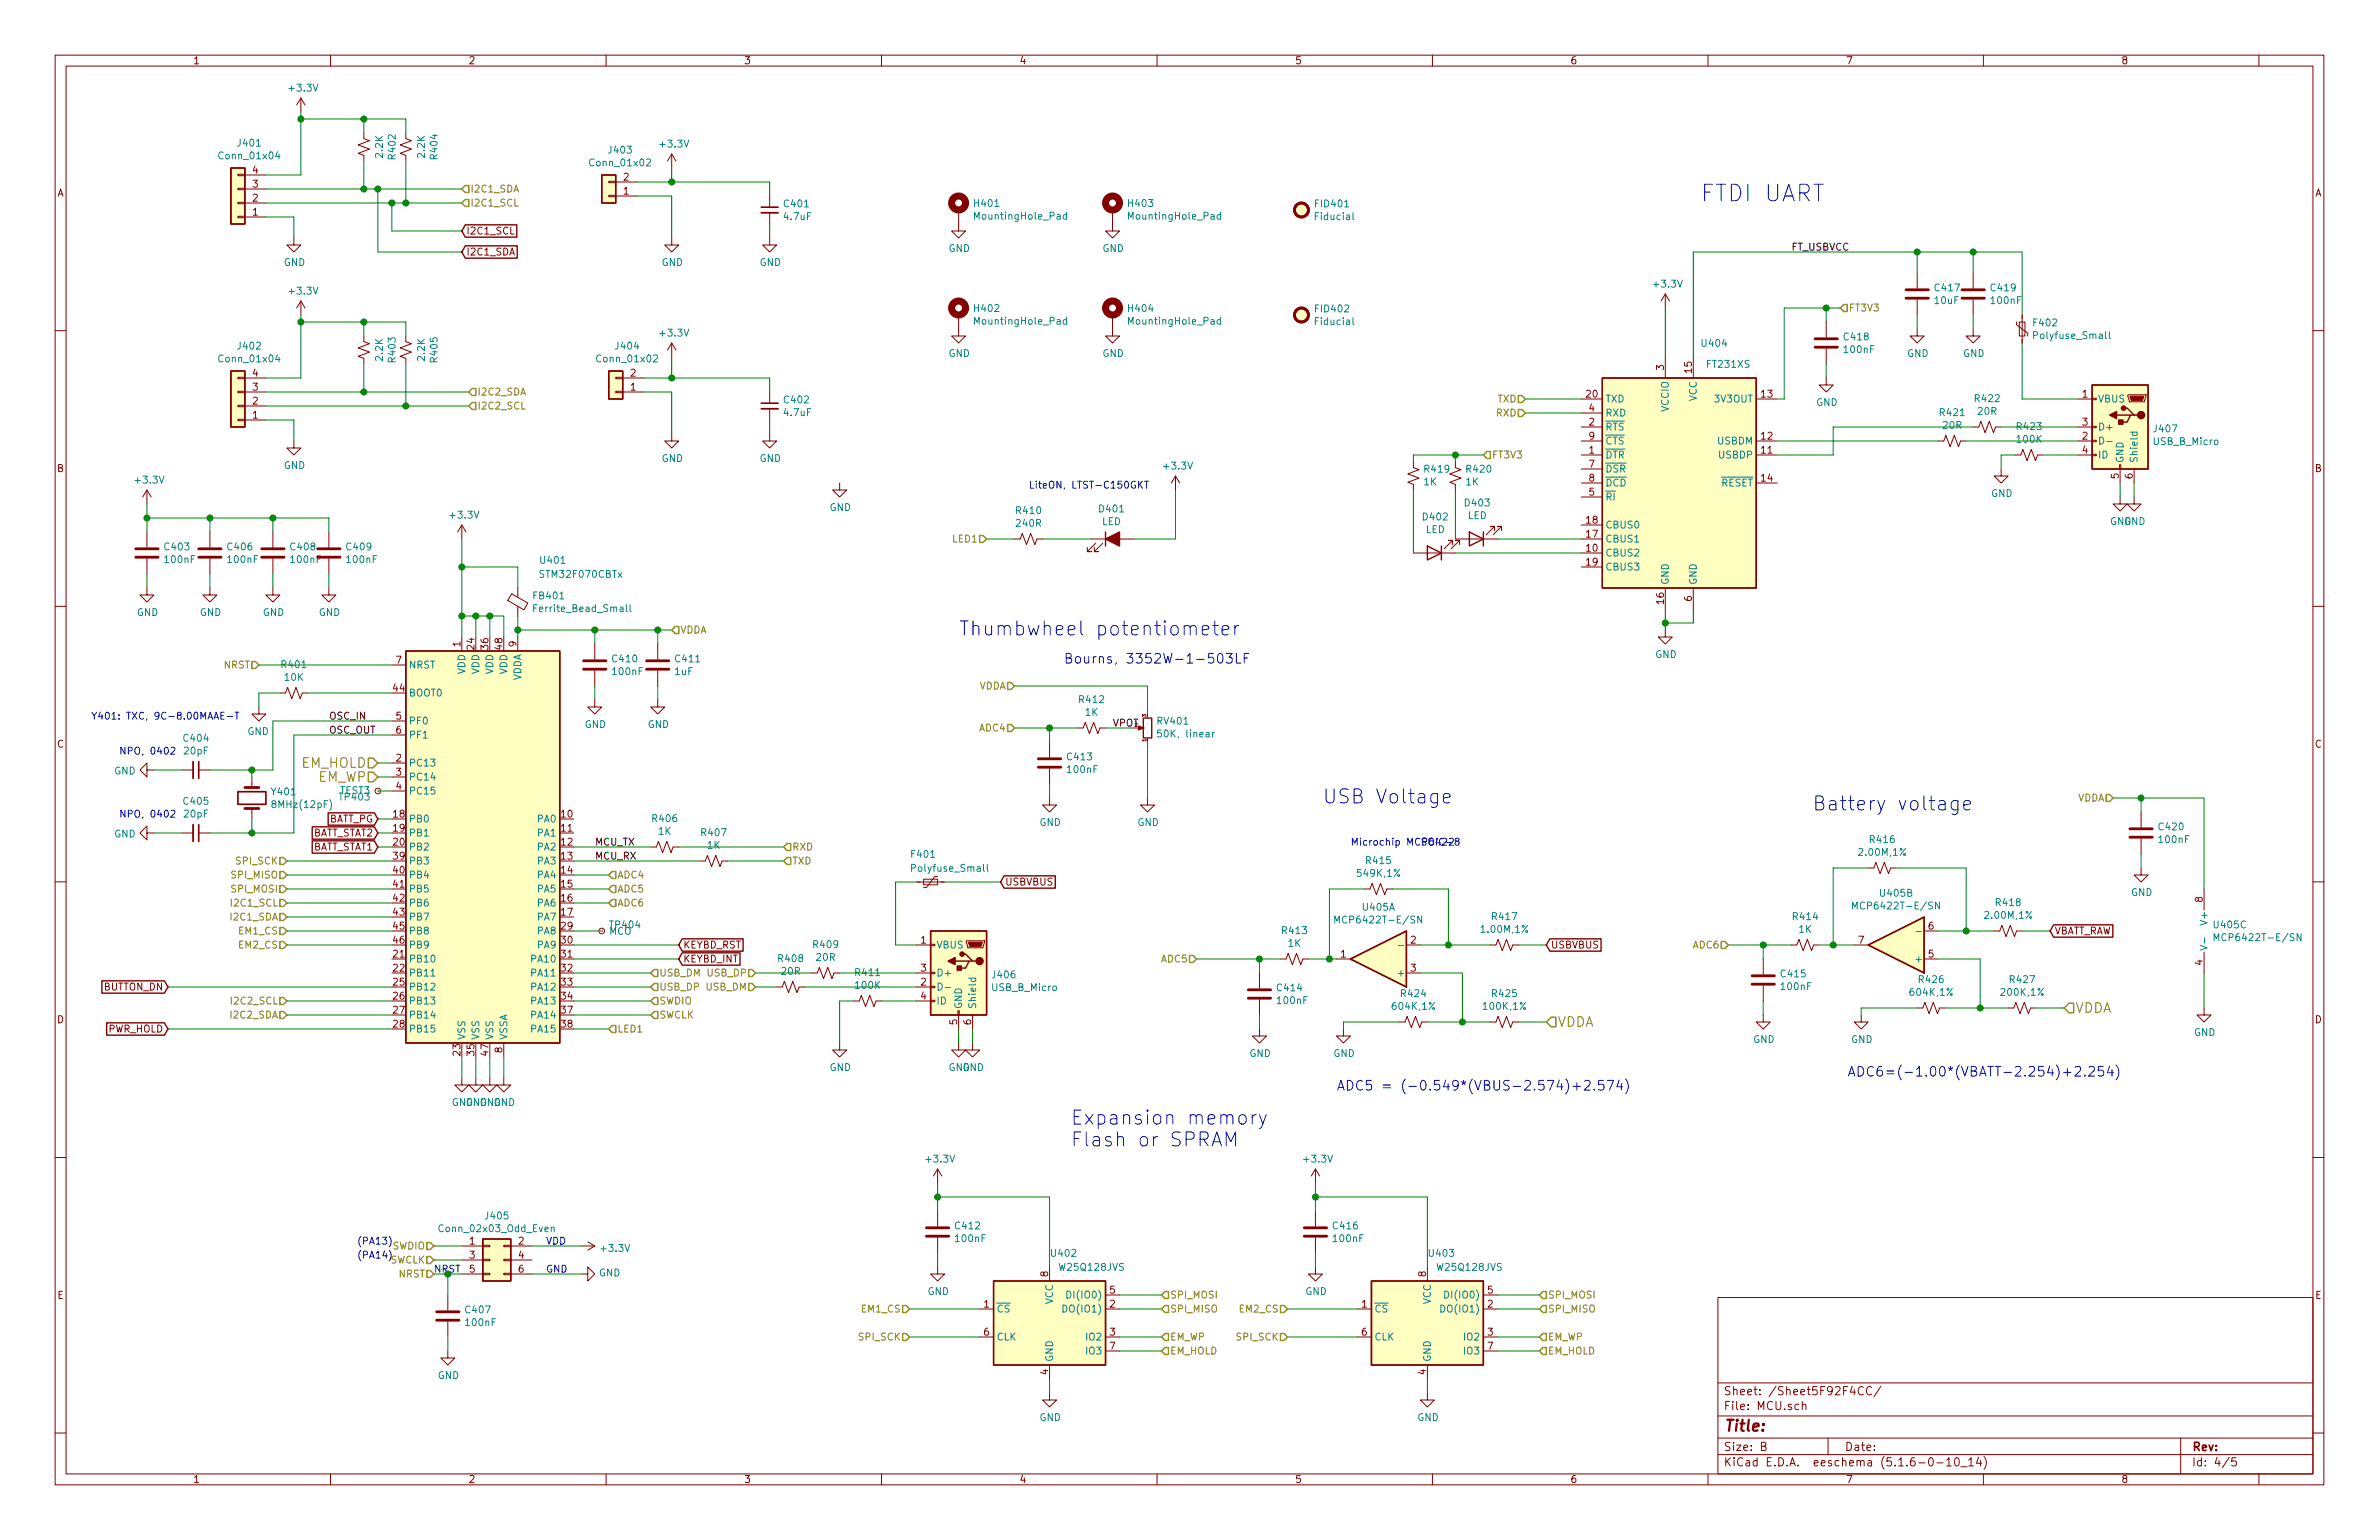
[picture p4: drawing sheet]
<svg xmlns="http://www.w3.org/2000/svg" width="432mm" height="279mm" viewBox="0 0 432 279" stroke-linecap="round" stroke-linejoin="round" font-family="sans-serif">
<defs><g id="words">
<text font-size="4.2" fill="#0000c2" x="308.6" y="36.6">FTDI UART</text>
<g font-size="3.5" fill="#0000c2">
<text x="174" y="115.3">Thumbwheel potentiometer</text>
<text x="240" y="145.8">USB Voltage</text>
<text x="328.9" y="147.1">Battery voltage</text>
<text x="194.3" y="204.1">Expansion memory</text>
<text x="194.3" y="208">Flash or SPRAM</text>
</g>
<text font-size="2.8" fill="#840000" x="312.8" y="259.7">Title:</text>
<g font-size="2.4" fill="#0000c2">
<text x="193" y="120.4">Bourns, 3352W-1-503LF</text>
<text x="242.6" y="197.9">ADC5 = (-0.549*(VBUS-2.574)+2.574)</text>
<text x="335.3" y="195.3">ADC6=(-1.00*(VBATT-2.254)+2.254)</text>
</g>
<g font-size="2.4" fill="#848400">
<text x="54.6" y="139.3">EM_HOLD</text>
<text x="57.6" y="141.8">EM_WP</text>
<text x="376.7" y="183.7">VDDA</text>
<text x="282.7" y="186.3">VDDA</text>
</g>
<g font-size="2.1" fill="#840000">
<text x="312.8" y="255.8">File: MCU.sch</text>
<text x="312.8" y="253.1">Sheet: /Sheet5F92F4CC/</text>
<text x="312.8" y="263.2">Size: B</text>
<text x="334.8" y="263.2">Date:</text>
<text x="397.8" y="263.2">Rev:</text>
<text x="312.8" y="266">KiCad E.D.A. eeschema (5.1.6-0-10_14)</text>
<text x="397.8" y="266">Id: 4/5</text>
</g>
<g font-size="1.8" fill="#840000">
<text x="35" y="11.6">1</text>
<text x="85" y="11.6">2</text>
<text x="135" y="11.6">3</text>
<text x="185" y="11.6">4</text>
<text x="235" y="11.6">5</text>
<text x="285" y="11.6">6</text>
<text x="335" y="11.6">7</text>
<text x="385" y="11.6">8</text>
<text x="10.4" y="35.6">A</text>
<text x="45.9" y="34">3</text>
<text x="45.9" y="31.5">4</text>
<text x="113.2" y="35.3">1</text>
<text x="113.2" y="32.8">2</text>
<text x="420.2" y="35.6">A</text>
<text x="45.9" y="39.1">1</text>
<text x="45.9" y="36.6">2</text>
<text x="84.6" y="42.5">I2C1_SCL</text>
<text x="84.6" y="46.4">I2C1_SDA</text>
<text x="45.9" y="70.9">3</text>
<text x="45.9" y="68.3">4</text>
<text x="114.5" y="70.9">1</text>
<text x="114.5" y="68.3">2</text>
<text x="302" y="67.2" transform="rotate(-90 302 67.2)">3</text>
<text x="307.1" y="67.6" transform="rotate(-90 307.1 67.6)">15</text>
<text x="45.9" y="75.9">1</text>
<text x="45.9" y="73.4">2</text>
<text x="288" y="72.1">20</text>
<text x="288.4" y="77.2">2</text>
<text x="288.4" y="74.7">4</text>
<text x="319.7" y="72.1">13</text>
<text x="378" y="72.1">1</text>
<text x="378" y="77.2">3</text>
<text x="288.4" y="82.3">1</text>
<text x="288.4" y="79.8">9</text>
<text x="319.7" y="82.3">11</text>
<text x="319.7" y="79.8">12</text>
<text x="378" y="79.8">2</text>
<text x="378" y="82.3">4</text>
<text x="10.4" y="85.6">B</text>
<text x="288.4" y="89.9">5</text>
<text x="288.4" y="84.8">7</text>
<text x="288.4" y="87.4">8</text>
<text x="319.7" y="87.4">14</text>
<text x="384.6" y="86.8" transform="rotate(-90 384.6 86.8)">5</text>
<text x="387.1" y="86.8" transform="rotate(-90 387.1 86.8)">6</text>
<text x="420.2" y="85.6">B</text>
<text x="288" y="95">18</text>
<text x="288" y="100.1">10</text>
<text x="288" y="97.5">17</text>
<text x="288" y="102.6">19</text>
<text x="302" y="109.6" transform="rotate(-90 302 109.6)">16</text>
<text x="307.1" y="109.1" transform="rotate(-90 307.1 109.1)">6</text>
<text x="83.6" y="117.3" transform="rotate(-90 83.6 117.3)">1</text>
<text x="86.1" y="117.8" transform="rotate(-90 86.1 117.8)">24</text>
<text x="88.6" y="117.8" transform="rotate(-90 88.6 117.8)">36</text>
<text x="91.2" y="117.8" transform="rotate(-90 91.2 117.8)">48</text>
<text x="93.7" y="117.3" transform="rotate(-90 93.7 117.3)">9</text>
<text x="71.4" y="125.5">44</text>
<text x="71.9" y="120.4">7</text>
<text x="71.9" y="130.6">5</text>
<text x="10.4" y="135.6">C</text>
<text x="71.9" y="133.1">6</text>
<text x="420.2" y="135.6">C</text>
<text x="71.9" y="138.2">2</text>
<text x="71.9" y="140.7">3</text>
<text x="71.9" y="143.3">4</text>
<text x="59.5" y="149.2">BATT_PG</text>
<text x="71.4" y="148.3">18</text>
<text x="101.9" y="148.3">10</text>
<text x="56.5" y="154.3">BATT_STAT1</text>
<text x="56.5" y="151.8">BATT_STAT2</text>
<text x="71.4" y="150.9">19</text>
<text x="71.4" y="153.4">20</text>
<text x="71.4" y="156">39</text>
<text x="101.9" y="150.9">11</text>
<text x="101.9" y="153.4">12</text>
<text x="101.9" y="156">13</text>
<text x="71.4" y="158.5">40</text>
<text x="71.4" y="161">41</text>
<text x="101.9" y="158.5">14</text>
<text x="101.9" y="161">15</text>
<text x="182.4" y="160.7">USBVBUS</text>
<text x="71.4" y="163.6">42</text>
<text x="71.4" y="166.1">43</text>
<text x="101.9" y="163.6">16</text>
<text x="101.9" y="166.1">17</text>
<text x="399.8" y="163.7" transform="rotate(-90 399.8 163.7)">8</text>
<text x="71.4" y="173.7">21</text>
<text x="71.4" y="168.7">45</text>
<text x="71.4" y="171.2">46</text>
<text x="101.9" y="168.7">29</text>
<text x="101.9" y="171.2">30</text>
<text x="101.9" y="173.7">31</text>
<text x="124" y="172.1">KEYBD_RST</text>
<text x="167.2" y="171.2">1</text>
<text x="243.4" y="173.7">1</text>
<text x="256.1" y="171.2">2</text>
<text x="281.5" y="172.1">USBVBUS</text>
<text x="337.3" y="171.2">7</text>
<text x="350" y="173.7">5</text>
<text x="350" y="168.7">6</text>
<text x="372.9" y="169.5">VBATT_RAW</text>
<text x="18.8" y="179.7">BUTTON_DN</text>
<text x="71.4" y="176.3">22</text>
<text x="71.4" y="178.8">25</text>
<text x="101.9" y="176.3">32</text>
<text x="101.9" y="178.8">33</text>
<text x="124" y="174.6">KEYBD_INT</text>
<text x="167.2" y="178.8">2</text>
<text x="167.2" y="176.3">3</text>
<text x="256.1" y="176.3">3</text>
<text x="399.8" y="175.1" transform="rotate(-90 399.8 175.1)">4</text>
<text x="10.4" y="185.6">D</text>
<text x="71.4" y="181.4">26</text>
<text x="71.4" y="183.9">27</text>
<text x="101.9" y="181.4">34</text>
<text x="101.9" y="183.9">37</text>
<text x="167.2" y="181.4">4</text>
<text x="173.7" y="185.9" transform="rotate(-90 173.7 185.9)">5</text>
<text x="176.3" y="185.9" transform="rotate(-90 176.3 185.9)">6</text>
<text x="420.2" y="185.6">D</text>
<text x="19.6" y="187.3">PWR_HOLD</text>
<text x="71.4" y="186.4">28</text>
<text x="83.6" y="191.5" transform="rotate(-90 83.6 191.5)">23</text>
<text x="86.1" y="191.5" transform="rotate(-90 86.1 191.5)">35</text>
<text x="88.6" y="191.5" transform="rotate(-90 88.6 191.5)">47</text>
<text x="91.2" y="191" transform="rotate(-90 91.2 191)">8</text>
<text x="101.9" y="186.4">38</text>
<text x="85.2" y="225.8">1</text>
<text x="94.1" y="225.8">2</text>
<text x="85.2" y="228.3">3</text>
<text x="85.2" y="230.9">5</text>
<text x="94.1" y="228.3">4</text>
<text x="94.1" y="230.9">6</text>
<text x="190.2" y="231.6" transform="rotate(-90 190.2 231.6)">8</text>
<text x="258.8" y="231.6" transform="rotate(-90 258.8 231.6)">8</text>
<text x="10.4" y="235.6">E</text>
<text x="178.6" y="237.2">1</text>
<text x="201.4" y="237.2">2</text>
<text x="201.4" y="234.7">5</text>
<text x="247.2" y="237.2">1</text>
<text x="270" y="237.2">2</text>
<text x="270" y="234.7">5</text>
<text x="420.2" y="235.6">E</text>
<text x="178.6" y="242.3">6</text>
<text x="201.4" y="242.3">3</text>
<text x="201.4" y="244.9">7</text>
<text x="247.2" y="242.3">6</text>
<text x="270" y="242.3">3</text>
<text x="270" y="244.9">7</text>
<text x="190.2" y="249.4" transform="rotate(-90 190.2 249.4)">4</text>
<text x="258.8" y="249.4" transform="rotate(-90 258.8 249.4)">4</text>
<text x="35" y="269">1</text>
<text x="85" y="269">2</text>
<text x="135" y="269">3</text>
<text x="185" y="269">4</text>
<text x="235" y="269">5</text>
<text x="285" y="269">6</text>
<text x="335" y="269">7</text>
<text x="385" y="269">8</text>
</g>
<g font-size="1.8" fill="#008484">
<text x="52.7" y="16.6">+3.3V</text>
<text x="40" y="28.9">Conn_01x04</text>
<text x="43.3" y="26.6">J401</text>
<text x="69.5" y="28.5" transform="rotate(-90 69.5 28.5)">2.2K</text>
<text x="71.8" y="28.8" transform="rotate(-90 71.8 28.8)">R402</text>
<text x="77.1" y="28.5" transform="rotate(-90 77.1 28.5)">2.2K</text>
<text x="79.4" y="28.8" transform="rotate(-90 79.4 28.8)">R404</text>
<text x="110.6" y="27.9">J403</text>
<text x="120" y="26.8">+3.3V</text>
<text x="107.3" y="30.2">Conn_01x02</text>
<text x="142.4" y="39.9">4.7uF</text>
<text x="142.4" y="37.6">C401</text>
<text x="177" y="37.5">H401</text>
<text x="177.2" y="39.9">MountingHole_Pad</text>
<text x="204.9" y="37.5">H403</text>
<text x="205.2" y="39.9">MountingHole_Pad</text>
<text x="238.9" y="37.6">FID401</text>
<text x="238.9" y="39.9">Fiducial</text>
<text x="172.2" y="45.7">GND</text>
<text x="200.1" y="45.7">GND</text>
<text x="51.5" y="48.3">GND</text>
<text x="52.7" y="53.4">+3.3V</text>
<text x="120.1" y="48.3">GND</text>
<text x="137.9" y="48.3">GND</text>
<text x="300.3" y="52.2">+3.3V</text>
<text x="351.3" y="52.9">C417</text>
<text x="361.5" y="52.9">C419</text>
<text x="177" y="56.6">H402</text>
<text x="177.2" y="58.9">MountingHole_Pad</text>
<text x="204.9" y="56.6">H404</text>
<text x="205.2" y="58.9">MountingHole_Pad</text>
<text x="238.9" y="56.7">FID402</text>
<text x="238.9" y="59">Fiducial</text>
<text x="351.2" y="55.2">10uF</text>
<text x="361.5" y="55.2">100nF</text>
<text x="369.2" y="59.2">F402</text>
<text x="40" y="65.7">Conn_01x04</text>
<text x="43.3" y="63.4">J402</text>
<text x="69.5" y="65.4" transform="rotate(-90 69.5 65.4)">2.2K</text>
<text x="71.8" y="65.6" transform="rotate(-90 71.8 65.6)">R403</text>
<text x="77.1" y="65.4" transform="rotate(-90 77.1 65.4)">2.2K</text>
<text x="79.4" y="65.6" transform="rotate(-90 79.4 65.6)">R405</text>
<text x="108.6" y="65.7">Conn_01x02</text>
<text x="111.9" y="63.4">J404</text>
<text x="120" y="61.1">+3.3V</text>
<text x="172.2" y="64.8">GND</text>
<text x="200.1" y="64.8">GND</text>
<text x="309" y="62.9">U404</text>
<text x="334.8" y="61.7">C418</text>
<text x="334.8" y="64.1">100nF</text>
<text x="346.2" y="64.8">GND</text>
<text x="356.3" y="64.8">GND</text>
<text x="369.5" y="61.5">Polyfuse_Small</text>
<text x="309.9" y="66.7">FT231XS</text>
<text x="142.4" y="75.5">4.7uF</text>
<text x="142.4" y="73.2">C402</text>
<text x="291.3" y="73">TXD</text>
<text x="291.3" y="75.6">RXD</text>
<text x="302.9" y="74.7" transform="rotate(-90 302.9 74.7)">VCCIO</text>
<text x="308" y="72.8" transform="rotate(-90 308 72.8)">VCC</text>
<text x="311.4" y="73">3V3OUT</text>
<text x="329.6" y="73.7">GND</text>
<text x="352.2" y="75.5">R421</text>
<text x="352.7" y="77.8">20R</text>
<text x="358.6" y="72.9">R422</text>
<text x="359.1" y="75.3">20R</text>
<text x="380.7" y="73">VBUS</text>
<text x="120.1" y="83.8">GND</text>
<text x="137.9" y="83.8">GND</text>
<text x="291.3" y="83.2">DTR</text>
<text x="291.3" y="78.1">RTS</text>
<text x="291.3" y="80.6">CTS</text>
<text x="311.8" y="80.6">USBDM</text>
<text x="312.1" y="83.2">USBDP</text>
<text x="366.2" y="78">R423</text>
<text x="366.2" y="80.3">100K</text>
<text x="380.7" y="78.1">D+</text>
<text x="380.7" y="83.2">ID</text>
<text x="390.9" y="80.7">USB_B_Micro</text>
<text x="391.1" y="78.4">J407</text>
<text x="24.7" y="87.7">+3.3V</text>
<text x="51.5" y="85.1">GND</text>
<text x="211.4" y="85.2">+3.3V</text>
<text x="258.5" y="88.1">1K</text>
<text x="258.7" y="85.8">R419</text>
<text x="266.1" y="88.1">1K</text>
<text x="266.3" y="85.8">R420</text>
<text x="291.3" y="85.7">DSR</text>
<text x="291.3" y="88.3">DCD</text>
<text x="312.4" y="88.3">RESET</text>
<text x="385.4" y="84.1" transform="rotate(-90 385.4 84.1)">GND</text>
<text x="388" y="84.1" transform="rotate(-90 388 84.1)">Shield</text>
<text x="81.9" y="94.1">+3.3V</text>
<text x="150.6" y="92.7">GND</text>
<text x="184.6" y="93.3">R410</text>
<text x="184.6" y="95.6">240R</text>
<text x="199.6" y="93">D401</text>
<text x="200" y="95.3">LED</text>
<text x="258.4" y="94.4">D402</text>
<text x="266" y="91.9">D403</text>
<text x="266.4" y="94.2">LED</text>
<text x="291.3" y="95.9">CBUS0</text>
<text x="291.3" y="90.8">RI</text>
<text x="361.4" y="90.2">GND</text>
<text x="383" y="95.2">GND</text>
<text x="385.5" y="95.2">GND</text>
<text x="30" y="99.8">C403</text>
<text x="41.4" y="99.8">C406</text>
<text x="52.9" y="99.8">C408</text>
<text x="63" y="99.8">C409</text>
<text x="258.8" y="96.7">LED</text>
<text x="291.3" y="101">CBUS2</text>
<text x="291.3" y="98.4">CBUS1</text>
<text x="30" y="102.2">100nF</text>
<text x="41.5" y="102.2">100nF</text>
<text x="52.9" y="102.2">100nF</text>
<text x="63.1" y="102.2">100nF</text>
<text x="98.2" y="102.3">U401</text>
<text x="98.2" y="104.8">STM32F070CBTx</text>
<text x="291.3" y="103.5">CBUS3</text>
<text x="302.9" y="106.2" transform="rotate(-90 302.9 106.2)">GND</text>
<text x="308" y="106.2" transform="rotate(-90 308 106.2)">GND</text>
<text x="24.8" y="111.8">GND</text>
<text x="36.3" y="111.8">GND</text>
<text x="47.7" y="111.8">GND</text>
<text x="57.9" y="111.8">GND</text>
<text x="97" y="108.7">FB401</text>
<text x="97.4" y="111">Ferrite_Bead_Small</text>
<text x="300.4" y="119.4">GND</text>
<text x="51.2" y="121.2">R401</text>
<text x="51.7" y="123.5">10K</text>
<text x="74.2" y="121.3">NRST</text>
<text x="84.5" y="122.4" transform="rotate(-90 84.5 122.4)">VDD</text>
<text x="87" y="122.4" transform="rotate(-90 87 122.4)">VDD</text>
<text x="89.5" y="122.4" transform="rotate(-90 89.5 122.4)">VDD</text>
<text x="92.1" y="122.4" transform="rotate(-90 92.1 122.4)">VDD</text>
<text x="94.6" y="123.6" transform="rotate(-90 94.6 123.6)">VDDA</text>
<text x="111.3" y="120.2">C410</text>
<text x="111.3" y="122.5">100nF</text>
<text x="122.5" y="122.5">1uF</text>
<text x="122.7" y="120.2">C411</text>
<text x="74.2" y="126.4">BOOT0</text>
<text x="74.2" y="131.4">PF0</text>
<text x="196" y="127.6">R412</text>
<text x="197" y="129.9">1K</text>
<text x="210.2" y="131.5">RV401</text>
<text x="33.5" y="134.6">C404</text>
<text x="33.5" y="136.9">20pF</text>
<text x="44.9" y="133.3">GND</text>
<text x="74.2" y="134">PF1</text>
<text x="106.1" y="132.1">GND</text>
<text x="117.6" y="132.1">GND</text>
<text x="193.8" y="137.9">C413</text>
<text x="210.7" y="133.8">50K, linear</text>
<text x="20.7" y="140.5">GND</text>
<text x="74.2" y="139.1">PC13</text>
<text x="74.2" y="141.6">PC14</text>
<text x="193.9" y="140.3">100nF</text>
<text x="33.5" y="146">C405</text>
<text x="33.5" y="148.3">20pF</text>
<text x="49.4" y="144.3">Y401</text>
<text x="49.9" y="146.6">8MHz(12pF)</text>
<text x="61.7" y="144.1">TEST3</text>
<text x="61.7" y="145.2">TP403</text>
<text x="74.2" y="149.2">PB0</text>
<text x="74.2" y="144.1">PC15</text>
<text x="97.7" y="149.2">PA0</text>
<text x="118.5" y="149.1">R406</text>
<text x="188.7" y="149.9">GND</text>
<text x="206.5" y="149.9">GND</text>
<text x="20.7" y="151.9">GND</text>
<text x="74.2" y="151.8">PB1</text>
<text x="74.2" y="154.3">PB2</text>
<text x="97.7" y="151.8">PA1</text>
<text x="97.7" y="154.3">PA2</text>
<text x="119.5" y="151.5">1K</text>
<text x="127.4" y="151.7">R407</text>
<text x="128.4" y="154">1K</text>
<text x="165.5" y="155.6">F401</text>
<text x="337.6" y="155.3">2.00M,1%</text>
<text x="339.5" y="153">R416</text>
<text x="391.9" y="150.6">C420</text>
<text x="392" y="153">100nF</text>
<text x="74.2" y="156.8">PB3</text>
<text x="74.2" y="159.4">PB4</text>
<text x="74.2" y="161.9">PB5</text>
<text x="97.7" y="156.8">PA3</text>
<text x="97.7" y="159.4">PA4</text>
<text x="97.7" y="161.9">PA5</text>
<text x="165.8" y="158.2">Polyfuse_Small</text>
<text x="246.6" y="159.1">549K,1%</text>
<text x="248.1" y="156.8">R415</text>
<text x="74.2" y="164.5">PB6</text>
<text x="74.2" y="167">PB7</text>
<text x="97.7" y="164.5">PA6</text>
<text x="97.7" y="167">PA7</text>
<text x="243.3" y="167.5">MCP6422T-E/SN</text>
<text x="247.4" y="165.2">U405A</text>
<text x="270.9" y="166.9">R417</text>
<text x="325.6" y="166.9">R414</text>
<text x="337.3" y="165">MCP6422T-E/SN</text>
<text x="341.4" y="162.7">U405B</text>
<text x="360.5" y="166.7">2.00M,1%</text>
<text x="362.4" y="164.4">R418</text>
<text x="386.8" y="162.6">GND</text>
<text x="400.7" y="167.4" transform="rotate(-90 400.7 167.4)">V+</text>
<text x="74.2" y="169.5">PB8</text>
<text x="74.2" y="172.1">PB9</text>
<text x="97.7" y="169.5">PA8</text>
<text x="97.7" y="172.1">PA9</text>
<text x="110.5" y="169.6">MCO</text>
<text x="110.8" y="168.4">TP404</text>
<text x="147.8" y="172">R409</text>
<text x="169.9" y="172.1">VBUS</text>
<text x="232.8" y="169.5">R413</text>
<text x="233.8" y="171.8">1K</text>
<text x="269.1" y="169.2">1.00M,1%</text>
<text x="326.5" y="169.2">1K</text>
<text x="402" y="168.4">U405C</text>
<text x="402.9" y="170.7">MCP6422T-E/SN</text>
<text x="74.2" y="174.6">PB10</text>
<text x="74.2" y="177.2">PB11</text>
<text x="74.2" y="179.7">PB12</text>
<text x="96.7" y="174.6">PA10</text>
<text x="96.7" y="177.2">PA11</text>
<text x="96.7" y="179.7">PA12</text>
<text x="141.4" y="174.5">R408</text>
<text x="141.9" y="176.9">20R</text>
<text x="148.2" y="174.3">20R</text>
<text x="155.4" y="177.1">R411</text>
<text x="155.4" y="179.4">100K</text>
<text x="169.9" y="177.2">D+</text>
<text x="180.1" y="179.8">USB_B_Micro</text>
<text x="180.2" y="177.5">J406</text>
<text x="231.9" y="179.9">C414</text>
<text x="254.1" y="177.2">+</text>
<text x="323.4" y="177.3">C415</text>
<text x="323.4" y="179.6">100nF</text>
<text x="348.1" y="174.6">+</text>
<text x="348.4" y="178.4">R426</text>
<text x="364.9" y="178.4">R427</text>
<text x="74.2" y="182.2">PB13</text>
<text x="74.2" y="184.8">PB14</text>
<text x="96.7" y="182.2">PA13</text>
<text x="96.7" y="184.8">PA14</text>
<text x="169.9" y="182.2">ID</text>
<text x="174.6" y="183.1" transform="rotate(-90 174.6 183.1)">GND</text>
<text x="177.2" y="183.1" transform="rotate(-90 177.2 183.1)">Shield</text>
<text x="232" y="182.2">100nF</text>
<text x="252.9" y="183.2">604K,1%</text>
<text x="254.4" y="180.9">R424</text>
<text x="269.4" y="183.2">100K,1%</text>
<text x="270.9" y="180.9">R425</text>
<text x="346.9" y="180.7">604K,1%</text>
<text x="363.4" y="180.7">200K,1%</text>
<text x="74.2" y="187.3">PB15</text>
<text x="84.5" y="188.7" transform="rotate(-90 84.5 188.7)">VSS</text>
<text x="87" y="188.7" transform="rotate(-90 87 188.7)">VSS</text>
<text x="89.5" y="188.7" transform="rotate(-90 89.5 188.7)">VSS</text>
<text x="92.1" y="188.7" transform="rotate(-90 92.1 188.7)">VSSA</text>
<text x="96.7" y="187.3">PA15</text>
<text x="226.8" y="191.8">GND</text>
<text x="242" y="191.8">GND</text>
<text x="318.2" y="189.2">GND</text>
<text x="336" y="189.2">GND</text>
<text x="398.2" y="188">GND</text>
<text x="150.6" y="194.3">GND</text>
<text x="172.2" y="194.3">GND</text>
<text x="174.7" y="194.3">GND</text>
<text x="84.5" y="200.7">GND GND</text>
<text x="168.2" y="210.9">+3.3V</text>
<text x="236.8" y="210.9">+3.3V</text>
<text x="88.2" y="221.2">J405</text>
<text x="80.1" y="223.5">Conn_02x03_Odd_Even</text>
<text x="109.2" y="227.1">+3.3V</text>
<text x="173.5" y="223">C412</text>
<text x="173.6" y="225.3">100nF</text>
<text x="242.1" y="223">C416</text>
<text x="242.1" y="225.3">100nF</text>
<text x="108.7" y="231.6">GND</text>
<text x="190.9" y="228">U402</text>
<text x="192.5" y="230.6">W25Q128JVS</text>
<text x="259.5" y="228">U403</text>
<text x="261.1" y="230.6">W25Q128JVS</text>
<text x="84.6" y="238.3">C407</text>
<text x="168.4" y="234.9">GND</text>
<text x="180.8" y="238.1">CS</text>
<text x="191.1" y="236.7" transform="rotate(-90 191.1 236.7)">VCC</text>
<text x="193.5" y="238.1">DO(IO1)</text>
<text x="194.4" y="235.6">DI(IO0)</text>
<text x="236.9" y="234.9">GND</text>
<text x="249.4" y="238.1">CS</text>
<text x="259.7" y="236.7" transform="rotate(-90 259.7 236.7)">VCC</text>
<text x="262.1" y="238.1">DO(IO1)</text>
<text x="262.9" y="235.6">DI(IO0)</text>
<text x="84.7" y="240.6">100nF</text>
<text x="180.8" y="243.2">CLK</text>
<text x="197.3" y="243.2">IO2</text>
<text x="197.3" y="245.7">IO3</text>
<text x="249.4" y="243.2">CLK</text>
<text x="265.9" y="243.2">IO2</text>
<text x="265.9" y="245.7">IO3</text>
<text x="79.5" y="250.2">GND</text>
<text x="191.1" y="247.1" transform="rotate(-90 191.1 247.1)">GND</text>
<text x="259.7" y="247.1" transform="rotate(-90 259.7 247.1)">GND</text>
<text x="188.7" y="257.8">GND</text>
<text x="257.3" y="257.8">GND</text>
</g>
<g font-size="1.8" fill="#848400">
<text x="85.3" y="34.9">I2C1_SDA</text>
<text x="85.3" y="37.5">I2C1_SCL</text>
<text x="335.5" y="56.5">FT3V3</text>
<text x="86.6" y="71.8">I2C2_SDA</text>
<text x="86.6" y="74.3">I2C2_SCL</text>
<text x="271.6" y="75.6">RXD</text>
<text x="271.8" y="73">TXD</text>
<text x="270.8" y="83.2">FT3V3</text>
<text x="173" y="98.4">LED1</text>
<text x="123.4" y="114.9">VDDA</text>
<text x="40.6" y="121.3">NRST</text>
<text x="177.6" y="125.1">VDDA</text>
<text x="177.8" y="132.7">ADC4</text>
<text x="377" y="145.4">VDDA</text>
<text x="143.8" y="154.3">RXD</text>
<text x="42.2" y="159.4">SPI_MISO</text>
<text x="42.2" y="161.9">SPI_MOSI</text>
<text x="43" y="156.8">SPI_SCK</text>
<text x="112" y="161.9">ADC5</text>
<text x="112" y="159.4">ADC4</text>
<text x="143.8" y="156.8">TXD</text>
<text x="42.1" y="167">I2C1_SDA</text>
<text x="42.3" y="164.5">I2C1_SCL</text>
<text x="112" y="164.5">ADC6</text>
<text x="43.5" y="172.1">EM2_CS</text>
<text x="43.5" y="169.5">EM1_CS</text>
<text x="307.3" y="172.1">ADC6</text>
<text x="119.6" y="177.2">USB_DM</text>
<text x="119.6" y="179.7">USB_DP</text>
<text x="128.2" y="179.7">USB_DM</text>
<text x="128.5" y="177.2">USB_DP</text>
<text x="210.8" y="174.6">ADC5</text>
<text x="42.1" y="184.8">I2C2_SDA</text>
<text x="42.3" y="182.2">I2C2_SCL</text>
<text x="119.6" y="184.8">SWCLK</text>
<text x="119.6" y="182.2">SWDIO</text>
<text x="112" y="187.3">LED1</text>
<text x="71.2" y="226.7">SWDIO</text>
<text x="70.7" y="229.2">SWCLK</text>
<text x="72.4" y="231.8">NRST</text>
<text x="156.5" y="238.1">EM1_CS</text>
<text x="212.3" y="235.6">SPI_MOSI</text>
<text x="212.3" y="238.1">SPI_MISO</text>
<text x="225.1" y="238.1">EM2_CS</text>
<text x="280.9" y="235.6">SPI_MOSI</text>
<text x="280.9" y="238.1">SPI_MISO</text>
<text x="156" y="243.2">SPI_SCK</text>
<text x="212.3" y="245.7">EM_HOLD</text>
<text x="212.3" y="243.2">EM_WP</text>
<text x="224.6" y="243.2">SPI_SCK</text>
<text x="280.9" y="245.7">EM_HOLD</text>
<text x="280.9" y="243.2">EM_WP</text>
</g>
<g font-size="1.8">
<text x="325.1" y="45.5">FT_USBVCC</text>
<text x="59.7" y="130.6">OSC_IN</text>
<text x="201.9" y="131.8">VPOT</text>
<text x="59.7" y="133.1">OSC_OUT</text>
<text x="107.9" y="153.4">MCU_TX</text>
<text x="107.9" y="156">MCU_RX</text>
</g>
<g font-size="1.8" fill="#0000c2">
<text x="186.7" y="88.6">LiteON, LTST-C150GKT</text>
<text x="16.5" y="130.6">Y401: TXC, 9C-8.00MAAE-T</text>
<text x="21.6" y="136.9">NPO, 0402</text>
<text x="21.6" y="148.3">NPO, 0402</text>
<text x="245.1" y="153.4">Microchip MCP6422</text>
<text x="257.8" y="153.4">SOIC-8</text>
<text x="64.8" y="225.8">(PA13)</text>
<text x="99.1" y="225.8">VDD</text>
<text x="64.8" y="228.3">(PA14)</text>
<text x="78.7" y="230.9">NRST</text>
<text x="99.1" y="230.9">GND</text>
</g>
<g font-size=".9" fill="#840000">
<text x="206" y="131.9">2</text>
<text x="208.1" y="130.1" transform="rotate(-90 208.1 130.1)">3</text>
<text x="208.1" y="134.5" transform="rotate(-90 208.1 134.5)">1</text>
</g>
</g></defs>
<g fill="none" stroke="#840000" stroke-width=".18">
<path d="M10 10h411.8v259.4h-411.8zM12 12h407.8v255.4h-407.8zM54.6 17.8l-.8 1.3M54.6 17.8v2.5M54.6 17.8l.8 1.3M60 10v2M110 10v2M160 10v2M210 10v2M260 10v2M310 10v2M360 10v2"/>
<path d="M410 10v2M43.2 31.6h1.2v.3h-1.2zM43.2 34.2h1.2v.2h-1.2zM43.2 39.2h1.2v.3h-1.2zM43.2 36.7h1.2v.3h-1.2zM44.4 39.4h3.9M44.4 36.8h3.9M44.4 34.3h3.9M44.4 31.8h3.9M66 24.1v1l1.1 .4-2.1 .8 2.1 .8-2.1 .7 1 .4v1M73.7 24.1v1l1 .4-2.1 .8 2.1 .8-2.1 .7 1.1 .4v1M110.5 32.9h1.3v.2h-1.3z"/>
<path d="M110.5 35.4h1.3v.3h-1.3zM111.8 35.6h3.8M111.8 33h3.8M121.9 27.9l-.7 1.3M121.9 27.9v2.6M121.9 27.9l.8 1.3M139.7 35.6v2M139.7 38.6v2M174 38.1v3.8h1.3l-1.3 1.3-1.3-1.3h1.3M201.9 38.1v3.8h1.3l-1.3 1.3-1.2-1.3h1.2M10 60h2M53.3 43.2v1.3h1.3l-1.3 1.2-1.2-1.2h1.2"/>
<path d="M54.6 54.6v2.6M54.6 54.6l-.8 1.3M54.6 54.6l.8 1.3M121.9 43.2v1.3h1.3l-1.3 1.2-1.3-1.2h1.3M139.7 43.2v1.3h1.3l-1.3 1.2-1.3-1.2h1.3M174 57.2v3.8h1.3l-1.3 1.2-1.3-1.2h1.3M201.9 57.2v3.8h1.3l-1.3 1.2-1.2-1.2h1.2M302.3 53.3v2.6M302.3 53.3l-.8 1.3M302.3 53.3l.7 1.3M331.5 58.4v2.8M348 59.7v1.3h1.2l-1.2 1.2-1.3-1.2h1.3"/>
<path d="M348 49.5v2.8M348 54.4v2.8M358.1 59.7v1.3h1.3l-1.3 1.2-1.2-1.2h1.2M358.1 49.5v2.8M358.1 54.4v2.8M366 58.4v.5l2 1.6v.5M366.5 58.4h1v2.6h-1zM367 57.2v5M419.8 60h2M43.2 68.5h1.2v.2h-1.2zM43.2 71h1.2v.2h-1.2zM43.2 76.1h1.2v.2h-1.2z"/>
<path d="M43.2 73.5h1.2v.3h-1.2zM44.4 76.2h3.9M44.4 73.7h3.9M44.4 71.1h3.9M44.4 68.6h3.9M66 61v1l1.1 .4-2.1 .7 2.1 .8-2.1 .7 1 .4v1M73.7 61v1l1 .4-2.1 .7 2.1 .8-2.1 .7 1.1 .4v1M111.8 68.5h1.2v.2h-1.2zM111.8 71h1.2v.2h-1.2zM113 71.1h3.8M113 68.6h3.8M121.9 78.7v1.3h1.3l-1.3 1.3-1.3-1.3h1.3"/>
<path d="M121.9 62.2v2.6M121.9 62.2l-.7 1.3M121.9 62.2l.8 1.3M139.7 78.7v1.3h1.3l-1.3 1.3-1.3-1.3h1.3M139.7 71.1v2.1M139.7 74.2v2M287 72.4h3.8M287 77.5h3.8M287 74.9h3.8M302.3 64.8v3.8M307.3 64.8v3.8M318.8 72.4h3.8"/>
<path d="M331.5 68.6v1.3h1.2l-1.2 1.2-1.3-1.2h1.3M331.5 63.2v2.8M358.1 77.5h1.1l.3-1 .8 2 .8-2 .7 2 .4-1h1M377.2 72.4h2.5M377.2 77.5h2.5M379.7 79.9h.8v.2h-.8zM379.7 77.3h.8v.3h-.8zM379.7 72.3h.8v.2h-.8zM386.2 71.6h3.3v.3l-.2 1h-2.8zM26.7 88.9v2.5M26.7 96.5v2.8M26.7 88.9l-.8 1.3"/>
<path d="M26.7 88.9l.7 1.3M38.1 96.5v2.8M49.5 96.5v2.8M53.3 80v1.3h1.3l-1.3 1.3-1.2-1.3h1.2M59.7 96.5v2.8M83.8 95.3v2.5M83.8 95.3l-.7 1.2M83.8 95.3l.8 1.2M152.4 87.6v1.3h1.3l-1.3 1.3-1.3-1.3h1.3M184.1 97.8h1.1l.3-1 .8 2 .8-2 .7 2 .4-1h1M198.1 97.8h7.6M198.9 98.6l-1.5 1.5h.7h-.7v-.8"/>
<path d="M200.2 98.6l-1.6 1.5h.8h-.8v-.8M213.4 86.4l-.8 1.2M213.4 86.4v2.5M213.4 86.4l.7 1.2M256.5 83.8v1l1.1 .4-2.1 .8 2.1 .7-2.1 .8 1 .4v1M263.7 98.8v-.8h-.8h.8l-1.6 1.6M264.2 83.8v1l1 .4-2.1 .8 2.1 .7-2.1 .8 1.1 .4v1M264.2 97.8h7.6M264.9 98.8v-.8h-.7h.7l-1.5 1.6M271.3 96.3v-.8h-.8h.8l-1.6 1.5M272.5 96.3v-.8h-.7h.7l-1.5 1.5M287 82.6h3.8"/>
<path d="M287 80h3.8M287 87.6h3.8M287 97.8h3.8M287 95.3h3.8M287 90.2h3.8M287 85.1h3.8M318.8 82.6h3.8M318.8 80h3.8M318.8 87.6h3.8M351.8 80h1l.4-1 .7 2 .8-2 .8 2 .4-1h1M363.2 85.1v1.3h1.3l-1.3 1.2-1.3-1.2h1.3M365.8 82.6h1l.4-1.1 .7 2.1 .8-2.1 .7 2.1 .4-1h1"/>
<path d="M377.2 82.6h2.5M377.2 80h2.5M379.7 82.4h.8v.3h-.8zM384.7 84.3h.2v.8h-.2zM384.8 90.2v1.2h1.3l-1.3 1.3-1.3-1.3h1.3M384.8 85.1v2.5M387.3 90.2v1.2h1.3l-1.3 1.3-1.2-1.3h1.2M387.3 85.1v2.5M10 110h2M26.7 106.7v1.3h1.2l-1.2 1.2-1.3-1.2h1.3M26.7 101.3v2.8M38.1 106.7v1.3h1.3l-1.3 1.2-1.3-1.2h1.3"/>
<path d="M38.1 101.3v2.8M49.5 106.7v1.3h1.3l-1.3 1.2-1.2-1.2h1.2M49.5 101.3v2.8M59.7 106.7v1.3h1.3l-1.3 1.2-1.3-1.2h1.3M59.7 101.3v2.8M83.8 115.6v2.5M92.9 107.7l2.9 1.7-.7 1.2-2.9-1.7zM94 106.7v1.6M94 110v1.8M94 115.6v2.5M107.9 116.8v2.8M119.4 116.8v2.8"/>
<path d="M256.5 100.3h7.7M287 100.3h3.8M287 102.9h3.8M302.3 114.3v1.3h1.2l-1.2 1.2-1.3-1.2h1.3M302.3 106.7v3.8M307.3 106.7v3.8M419.8 110h2M26.7 139.7v-1.3l-1.3 1.3 1.3 1.3v-1.3h1.2M33 139.7h2.1M36.1 139.7h2M47 128.3v1.2h-1.3l1.3 1.3 1.3-1.3h-1.3M50.8 125.7h1l.4-1 .8 2 .7-2 .8 2 .4-1h1"/>
<path d="M71.1 138.4h2.6M71.1 130.8h2.6M71.1 133.4h2.6M71.1 120.7h2.6M107.9 127v1.3h1.3l-1.3 1.2-1.2-1.2h1.2M107.9 121.7v2.8M119.4 127v1.3h1.2l-1.2 1.2-1.3-1.2h1.3M119.4 121.7v2.8M190.5 134.6v2.8M190.5 139.4v2.8M195.6 132.1h1l.4-1 .7 2 .8-2 .8 2 .3-1h1.1M10 160h2"/>
<path d="M26.7 151.1v-1.2l-1.3 1.2 1.3 1.3v-1.3h1.2M33 151.1h2.1M36.1 151.1h2M45.7 141v1.9M45.7 146.7v1.9M68.6 143.5h.1M71.1 141h2.6M71.1 143.5h2.6M118.1 153.7h1l.4-1 .8 2 .7-2 .8 2 .4-1h1M127 156.2h1l.4-1 .8 2 .7-2 .8 2 .4-1h1M167.6 159.5h2.6v1h-2.6zM170.2 159h-.5l-1.6 2h-.5"/>
<path d="M190.5 144.8v1.3h1.3l-1.3 1.2-1.3-1.2h1.3M208.3 144.8v1.3h1.2l-1.2 1.2-1.3-1.2h1.3M339.1 157.5h1l.4-1 .7 2 .8-2 .8 2 .4-1h1M388.6 157.5v1.3h1.3l-1.3 1.2-1.3-1.2h1.3M388.6 147.3v2.8M388.6 152.1v2.8M419.8 160h2M109.2 168.9h.1M141 179.1h1l.4-1 .7 2 .8-2 .8 2 .3-1h1M147.3 176.5h1l.4-1 .8 2 .7-2 .8 2 .4-1h1M166.4 171.5h2.5M166.4 176.5h2.5"/>
<path d="M166.4 160h5M166.4 179.1h2.5M168.9 178.9h.8v.3h-.8zM168.9 176.4h.8v.3h-.8zM168.9 171.3h.8v.3h-.8zM175.4 170.7h3.3v.2l-.3 1.1h-2.8zM228.6 176.5v2.8M232.4 174h1l.4-1 .8 2 .7-2 .8 2 .4-1h1M242.6 174h2.5M247.6 161.3h1.1l.3-1 .8 2 .8-2 .7 2 .4-1h1M255.3 171.5h2.5M255.3 176.5h2.5"/>
<path d="M270.5 171.5h1l.4-1.1 .8 2.1 .7-2.1 .8 2.1 .4-1h1M320 174v2.8M320 178.8v2.8M325.1 171.5h1l.4-1.1 .8 2.1 .7-2.1 .8 2.1 .4-1h1M336.5 171.5h2.6M349.2 174h2.6M349.2 168.9h2.6M361.9 168.9h1.1l.3-1 .8 2 .8-2 .7 2 .4-1h1M400 161.3v3.8M400 172.7v3.8M83.8 195.6v1.3h1.3l-1.3 1.2-1.3-1.2h1.3M86.4 195.6v1.3h1.2l-1.2 1.2-1.3-1.2h1.3"/>
<path d="M88.9 195.6v1.3h1.3l-1.3 1.2-1.3-1.2h1.3M91.4 195.6v1.3h1.3l-1.3 1.2-1.2-1.2h1.2M91.4 189.2v2.6M152.4 189.2v1.3h1.3l-1.3 1.3-1.3-1.3h1.3M154.9 181.6h1.1l.3-1 .8 2 .8-2 .7 2 .4-1h1M166.4 181.6h2.5M168.9 181.5h.8v.2h-.8zM173.9 183.4h.2v.8h-.2zM174 189.2v1.3h1.3l-1.3 1.3-1.3-1.3h1.3M174 184.2v2.5M176.5 189.2v1.3h1.3l-1.3 1.3-1.2-1.3h1.2M176.5 184.2v2.5"/>
<path d="M228.6 186.7v1.3h1.3l-1.3 1.2-1.3-1.2h1.3M228.6 181.4v2.8M243.8 186.7v1.3h1.3l-1.3 1.2-1.2-1.2h1.2M254 185.4h1l.4-1 .8 2 .7-2 .8 2 .4-1h1M270.5 185.4h1l.4-1 .8 2 .7-2 .8 2 .4-1h1M320 184.2v1.2h1.3l-1.3 1.3-1.2-1.3h1.2M337.8 184.2v1.2h1.3l-1.3 1.3-1.3-1.3h1.3M348 182.9h1l.4-1 .7 2 .8-2 .8 2 .3-1h1.1M364.5 182.9h1l.4-1 .7 2 .8-2 .8 2 .4-1h1M400 182.9v1.3h1.3l-1.3 1.2-1.2-1.2h1.2M10 210h2M170.2 212.1v2.5"/>
<path d="M170.2 219.7v2.8M170.2 212.1l-.8 1.3M170.2 212.1l.7 1.3M238.8 212.1v2.5M238.8 219.7v2.8M238.8 212.1l-.8 1.3M238.8 212.1l.7 1.3M419.8 210h2M81.3 235v2.7M81.3 239.8v2.8M83.8 226.1h3.8M83.8 228.6h3.8"/>
<path d="M83.8 231.1h3.8M87.6 231h1.3v.3h-1.3zM87.6 225.9h1.3v.3h-1.3zM87.6 228.5h1.3v.2h-1.3zM91.4 231h1.3v.3h-1.3zM91.4 225.9h1.3v.3h-1.3zM91.4 228.5h1.3v.2h-1.3zM92.7 226.1h3.8M92.7 228.6h3.8M92.7 231.1h3.8M105.4 231.1h1.3v-1.2l1.2 1.2-1.2 1.3v-1.3M105.4 226.1h2.5"/>
<path d="M106.7 225.3l1.2 .8M107.9 226.1l-1.2 .7M170.2 229.9v1.2h1.2l-1.2 1.3-1.3-1.3h1.3M170.2 224.5v2.8M177.8 237.5h2.5M190.5 229.9v2.5M200.7 237.5h2.5M200.7 235h2.5M238.8 229.9v1.2h1.2l-1.2 1.3-1.3-1.3h1.3M238.8 224.5v2.8M246.4 237.5h2.5M259.1 229.9v2.5"/>
<path d="M269.2 237.5h2.6M269.2 235h2.6M311.8 235.4h108v32h-108zM10 260h2M81.3 245.1v1.3h1.2l-1.2 1.3-1.3-1.3h1.3M177.8 242.6h2.5M190.5 252.7v1.3h1.3l-1.3 1.3-1.3-1.3h1.3M190.5 247.7v2.5M200.7 242.6h2.5M200.7 245.1h2.5M246.4 242.6h2.5M259.1 252.7v1.3h1.2l-1.2 1.3-1.3-1.3h1.3"/>
<path d="M259.1 247.7v2.5M269.2 242.6h2.6M269.2 245.1h2.6M311.8 256.9h108M311.8 250.9h108M327.1 254.9l.1-.1a.37 .37 0 0 1 .6 .2v.8M327.1 254.3v1.5M338.2 251.7a.7 .7 0 0 0-.9 .2 .7 .7 0 0 0 .1 1 .55 .55 0 0 0 .8 0M339.7 251.7a.7 .7 0 0 0-.9 .2 .7 .7 0 0 0 .1 1 .55 .55 0 0 0 .8 0M341.4 251.5l-1.3 1.9M419.8 260h2M60 267.4v2"/>
<path d="M110 267.4v2M160 267.4v2M210 267.4v2M260 267.4v2M310 267.4v2M311.8 263.9h108M311.8 260.9h108M319.7 262.4l.7-.1 .1-.2-.1-.4h-.7v1.5h.6l.3-.3a.41 .41 0 0 0-.4-.5M331.8 260.9v3M351.5 265.4h1.2M353.3 264.9l.4-.4v1.5M353.3 266h.9"/>
<path d="M354.9 264.6l.3-.1a.94 .94 0 0 1 0 1.5 .82 .82 0 0 1-.3-1.4zM355.9 266.1h1.1M357.3 264.9l.5-.4v1.5M357.3 266h.9M359.1 264.4l-.4 1.1h1M359.5 265v1M360 267.4v2M360.1 264.3a1.71 1.71 0 0 1 0 2.2M395.8 260.9v6.5M404.6 264.4l-1.2 1.9M405.8 264.5h-.7v.7l.2-.2 .5 .1 .1 .2-.1 .5-.2 .2-.5-.2M410 267.4v2"/>
<circle cx="68.6" cy="143.5" r=".51"/>
<circle cx="109.2" cy="168.9" r=".51"/>
</g>
<g fill="#ffffc2" stroke="#ffffc2" stroke-width=".18">
<path d="M41.9 30.5h2.5v10.1h-2.5z"/>
<path d="M41.9 67.3h2.5v10.2h-2.5z"/>
<path d="M109.2 31.8h2.6v5h-2.6z"/>
<path d="M110.5 67.3h2.5v5.1h-2.5z"/>
<path d="M290.8 68.6h28v38.1h-28z"/>
<path d="M339.1 171.5l10.1-5.1v10.1z"/>
<path d="M248.9 232.4h20.3v15.3h-20.3z"/>
<path d="M73.7 118.1h27.9v71.1h-27.9z"/>
<path d="M180.3 232.4h20.4v15.3h-20.4z"/>
<path d="M245.1 174l10.2-5.1v10.2z"/>
<path d="M87.6 224.8h5.1v7.6h-5.1z"/>
<path d="M168.9 168.9h10.2v15.3h-10.2z"/>
<path d="M379.7 69.9h10.2v15.2h-10.2z"/>
<circle cx="236.2" cy="38.1" r="1.27"/>
<circle cx="236.2" cy="57.1" r="1.27"/>
</g>
<g fill="none" stroke="#840000" stroke-width=".25">
<path d="M41.9 30.5h2.5v10.1h-2.5zM109.2 31.8h2.6v5h-2.6zM84.5 40.8h9.3v2.2h-9.3l-.7-1.1zM84.5 44.6h9.4v2.2h-9.4l-.7-1.1zM41.9 67.3h2.5v10.2h-2.5zM110.5 67.3h2.5v5.1h-2.5zM290.8 68.6h28v38.1h-28zM379.7 69.9h10.2v15.2h-10.2zM384.2 75.3h2.5M385.4 74h.7l1.2 1.3h.7M387.3 75.3h-.6l-.6 1.3h-1.3M200.7 96.5v2.6"/>
<path d="M259.1 99.1l2.5 1.2-2.5 1.3zM261.6 99.1v2.5M266.7 96.5l2.5 1.3-2.5 1.3zM269.2 96.5v2.6M73.7 118.1h27.9v71.1h-27.9zM207.5 130.3h1.5v3.6h-1.5zM56.7 152.6h11.2l.7 1.1-.7 1.1h-11.2zM56.7 150h11.2l.7 1.1-.7 1.1h-11.2zM59.6 147.5h8.3l.7 1.1-.7 1.1h-8.3zM182.2 158.9h9.3v2.2h-9.3l-.6-1.1zM18.5 178h11.3l.7 1.1-.7 1.1h-11.3zM123.8 170.3h11.1v2.3h-11.1l-.6-1.1z"/>
<path d="M123.8 172.9h10.5v2.2h-10.5l-.6-1.1zM168.9 168.9h10.2v15.3h-10.2zM173.4 174.4h2.5M174.6 173.1h.7l1.2 1.3h.7M176.5 174.4h-.6l-.6 1.2h-1.3M245.1 174l10.2-5.1v10.2zM281.3 170.3h9.3v2.3h-9.3l-.6-1.1zM339.1 171.5l10.1-5.1v10.1zM372.7 167.8h10.8v2.2h-10.8l-.6-1.1zM19.4 185.6h10.4l.7 1.1-.7 1.1h-10.4zM87.6 224.8h5.1v7.6h-5.1zM180.3 232.4h20.4v15.3h-20.4z"/>
<path d="M248.9 232.4h20.3v15.3h-20.3z"/>
</g>
<g fill="none" stroke="#008484" stroke-width=".18">
<path d="M50.3 27.5l-.3 .9h.8M50.6 28v.8M117.3 29l.5-.2 .3 .4-.1 .2-.7 .7h.8M193.6 39l-.4-.1-.2 .3 .1 .5h.5M193.6 38.5v1.3M221.5 39l-.3-.1-.3 .3 .1 .5h.5M221.5 38.5v1.3M245.6 38.6v1.1l.1 .2M193.6 58h-.4l-.2 .2 .1 .6h.5M193.6 57.6v1.2M221.5 58h-.3l-.3 .2 .1 .6h.5M221.5 57.6v1.2"/>
<path d="M245.6 57.6v1.1l.1 .2M50.3 64.3l-.3 .9h.8M50.6 64.8v.9M118.6 64.5l.5-.1 .2 .3v.2l-.8 .8h.8M381.1 79.3a.64 .64 0 0 1 .7 .6 .64 .64 0 0 1-.7 .7zM382.2 60.2v1.1l.2 .1M382.9 60.2v1.1l.1 .1M386.6 78.4h1.3M387.1 78.4v.4l.2 .2 .6-.1v-.5M382.4 80.1h1M96.9 110.3h.4M97.5 109.7h-.6v1.3"/>
<path d="M113.7 109.7v1.1l.2 .2M114.4 109.7v1.1l.2 .2M210.8 132.4h-.6l-.1 .6 .2-.1 .5 .1v.6l-.2 .1-.5-.1M220.1 132.9v.8M220.4 132.9l-.3 .2M178.5 156.8v1.1l.2 .2M179.2 156.8v1.1l.2 .2M78.2 177.1h.7M170.3 178.4a.64 .64 0 0 1 .7 .6 .64 .64 0 0 1-.7 .6zM171.6 179.1h.9M175.8 177.5h1.3M176.3 177.5v.4l.2 .2 .5-.1v-.5"/>
<path d="M242.3 167.5v-1.3l.4 .9 .4-.9v1.3M253.8 171.5h1M258 166.2v1.3l-.7-1.3v1.3M336.2 164.9v-1.2l.5 .9 .4-.9v1.2M347.8 169h.9M352 163.7v1.2l-.7-1.2v1.2M399.3 171.5l1.3 .5-1.3 .4M400.1 170.2v.9M401.9 170.7v-1.3l.4 .9 .4-.9v1.3M417.7 169.4v1.3l-.8-1.3v1.3M83 199.4a.59 .59 0 0 0-.8 .6 .59 .59 0 0 0 .8 .5v-.4h-.2M84.3 199.3v1.3l-.7-1.3v1.3"/>
<path d="M100.1 222.8l.1-.2 .3 .1 .1 .8M100.1 222.6v.9M192.9 236.8a.64 .64 0 0 1 .8 .6 .64 .64 0 0 1-.8 .6zM193.6 234.2a.64 .64 0 0 1 .8 .7 .64 .64 0 0 1-.8 .6zM261.5 236.8a.64 .64 0 0 1 .7 .6 .64 .64 0 0 1-.7 .6zM262.2 234.2a.64 .64 0 0 1 .8 .7 .64 .64 0 0 1-.8 .6z"/>
</g>
<g fill="none" stroke="#840000" stroke-width=".51">
<path d="M345.9 54.1h4.1M345.9 52.6h4.1M356.1 54.1h4.1M356.1 52.6h4.1M329.4 63h4.1M329.4 61.5h4.1M24.6 99.6h4.1M36.1 99.6h4M47.5 99.6h4.1M57.7 99.6h4M24.6 101.1h4.1M36.1 101.1h4"/>
<path d="M47.5 101.1h4.1M57.7 101.1h4M105.9 119.9h4.1M117.3 119.9h4.1M105.9 121.4h4.1M117.3 121.4h4.1M188.5 139.2h4M188.5 137.7h4M44.4 142.9h2.6M44.4 146.7h2.6M386.6 151.9h4.1M386.6 150.4h4.1"/>
<path d="M226.6 179.6h4M318 178.6h4.1M318 177h4.1M226.6 181.1h4M79.2 239.5h4.1M79.2 238h4.1M168.1 224.3h4.1M168.1 222.8h4.1M236.7 224.3h4.1M236.7 222.8h4.1"/>
<circle cx="236.2" cy="38.1" r="1.27"/>
<circle cx="236.2" cy="57.1" r="1.27"/>
</g>
<path d="M138.2 38.6h3M138.2 74.2h3M35.1 138.2v3M35.1 149.6v3.1" fill="none" stroke="#840000" stroke-width=".33"/>
<path d="M138.2 37.6h3M138.2 73.2h3M36.1 138.2v3M36.1 149.6v3.1M43.2 143.6h5.1v2.3h-5.1z" fill="none" stroke="#840000" stroke-width=".3"/>
<g fill="none" stroke="#840000" stroke-width="1.3">
<circle cx="174" cy="36.8" r="1.27"/>
<circle cx="201.9" cy="36.8" r="1.27"/>
<circle cx="174" cy="55.9" r="1.27"/>
<circle cx="201.9" cy="55.9" r="1.27"/>
</g>
<g fill="#840000" stroke="#840000" stroke-width=".18">
<path d="M206.6 131.7l1 .4-1 .4z"/>
<path d="M175.8 170.9h2.5l-.2 .8h-2.1z"/>
<path d="M386.6 71.9h2.5l-.2 .7h-2.1z"/>
</g>
<g fill="#840000" stroke="#840000" stroke-width=".25">
<path d="M200.7 97.8l2.5-1.3v2.6z"/>
<path d="M173.7 175.3h.8v.7h-.8z"/>
<path d="M172.1 174.4l1.3-.7v1.3z"/>
<path d="M384.6 76.2h.7v.8h-.7z"/>
<path d="M382.9 75.3l1.3-.6v1.2z"/>
<circle cx="177.8" cy="174.4" r=".63"/>
<circle cx="174.6" cy="173.1" r=".38"/>
<circle cx="388.6" cy="75.3" r=".63"/>
<circle cx="385.4" cy="74" r=".38"/>
</g>
<g fill="none" stroke="#008400" stroke-width=".18">
<path d="M48.3 34.3h35.5M48.3 36.8h35.5M48.3 39.4h5v3.8M54.6 20.3v11.5h-6.3M54.6 21.6h19.1v2.5M66 21.6v2.5M66 29.2v5.1M68.6 34.3v11.4h15.2M71.1 36.8v5.1h12.7M73.7 29.2v7.6M115.6 35.6h6.3v7.6M115.6 33h24.1v2.6"/>
<path d="M121.9 30.5v2.5M54.6 57.2v11.4h-6.3M54.6 58.4h19.1v2.6M66 58.4v2.6M139.7 40.6v2.6M302.3 55.9v8.9M331.5 55.9v2.5M334 55.9h-10.2v16.5h-1.2M348 45.7v3.8M348 57.2v2.5M358.1 45.7v3.8M358.1 57.2v2.5"/>
<path d="M367 57.2v-11.5h-59.7v19.1M48.3 71.1h36.8M48.3 73.7h36.8M48.3 76.2h5v3.8M66 66v5.1M73.7 66v7.7M116.8 71.1h5.1v7.6M116.8 68.6h22.9v2.5M121.9 64.8v3.8M139.7 76.2v2.5M276.9 72.4h10.1M276.9 74.9h10.1"/>
<path d="M331.5 66v2.6M358.1 77.5h-25.4v5.1h-10.1M363.2 77.5h14M367 62.2v10.2h10.2M26.7 91.4v5.1M26.7 94h33v2.5M38.1 94v2.5M49.5 94v2.5M83.8 97.8v17.8M179.1 97.8h5M189.2 97.8h8.9M213.4 88.9v8.9h-7.7"/>
<path d="M256.5 88.9v11.4M264.2 82.6v1.2M264.2 88.9v8.9M269.2 82.6h-12.7v1.2M271.8 97.8h15.2M322.6 80h29.2M356.9 80h20.3M365.8 82.6h-2.6v2.5M370.8 82.6h6.4M384.8 87.6v2.6M387.3 87.6v2.6M26.7 104.1v2.6"/>
<path d="M38.1 104.1v2.6M49.5 104.1v2.6M59.7 104.1v2.6M83.8 102.9h10.2v3.8M83.8 111.8h7.6v3.8M86.4 111.8v3.8M88.9 111.8v3.8M94 111.8v3.8M94 114.3h27.9M107.9 114.3v2.5M119.4 114.3v2.5M264.2 100.3h22.8"/>
<path d="M302.3 110.5v3.8M307.3 110.5v2.5h-5M27.9 139.7h5.1M45.7 139.7v1.3M47 120.7h24.1M50.8 125.7h-3.8v2.6M55.9 125.7h15.2M68.6 138.4h2.5M71.1 130.8h-21.6v8.9h-11.4M71.1 133.4h-17.8v17.7h-15.2M107.9 124.5v2.5M119.4 124.5v2.5"/>
<path d="M184.1 132.1h11.5M184.1 124.5h24.2v5M190.5 132.1v2.5M200.7 132.1h5M208.3 134.6v10.2M27.9 151.1h5.1M45.7 148.6v2.5M52.1 156.2h19M52.1 158.8h19M68.6 153.7h2.5M68.6 151.1h2.5M68.6 143.5h2.5"/>
<path d="M68.6 148.6h2.5M68.6 141h2.5M104.1 153.7h14M104.1 156.2h22.9M104.1 158.8h6.4M123.2 153.7h19M132.1 156.2h10.1M190.5 142.2v2.6M339.1 157.5h-6.4v14M344.2 157.5h12.7v11.4M383.5 144.8h16.5v16.5M388.6 144.8v2.5"/>
<path d="M388.6 154.9v2.6M30.5 179.1h40.6M52.1 168.9h19M52.1 163.8h19M52.1 166.4h19M52.1 161.3h19M52.1 171.5h19M104.1 168.9h5.1M104.1 176.5h14M104.1 179.1h14M104.1 163.8h6.4M104.1 161.3h6.4"/>
<path d="M104.1 171.5h19.1M104.1 174h19.1M137.2 176.5h10.1M137.2 179.1h3.8M146 179.1h20.4M152.4 176.5h14M166.4 160h-3.8v11.5h3.8M171.4 160h10.2M217.2 174h15.2M228.6 174v2.5M237.5 174h5.1M247.6 161.3h-6.3v12.7"/>
<path d="M252.7 161.3h10.2v10.2M257.8 176.5h7.6v8.9M257.8 171.5h12.7M275.6 171.5h5.1M313.7 171.5h11.4M320 171.5v2.5M330.2 171.5h6.3M351.8 168.9h10.1M351.8 174h7.6v8.9M367 168.9h5.1M400 176.5v6.4M30.5 186.7h40.6"/>
<path d="M52.1 181.6h19M52.1 184.2h19M83.8 191.8v3.8M86.4 191.8v3.8M88.9 191.8v3.8M91.4 191.8v3.8M104.1 181.6h14M104.1 184.2h14M104.1 186.7h6.4M154.9 181.6h-2.5v7.6M160 181.6h6.4M174 186.7v2.5"/>
<path d="M176.5 186.7v2.5M228.6 184.2v2.5M254 185.4h-10.2v1.3M259.1 185.4h11.4M275.6 185.4h5.1M320 181.6v2.6M348 182.9h-10.2v1.3M353.1 182.9h11.4M369.6 182.9h5M170.2 217.2h20.3v12.7M170.2 214.6v5.1M238.8 217.2h20.3v12.7"/>
<path d="M238.8 214.6v5.1M78.7 228.6h5.1M78.7 226.1h5.1M81.3 231.1v3.9M96.5 231.1h8.9M96.5 226.1h8.9M165.1 237.5h12.7M170.2 227.3v2.6M203.2 235h7.6M203.2 237.5h7.6M233.7 237.5h12.7M238.8 227.3v2.6"/>
<path d="M271.8 235h7.6M271.8 237.5h7.6M81.3 242.6v2.5M165.1 242.6h12.7M190.5 250.2v2.5M203.2 242.6h7.6M203.2 245.1h7.6M233.7 242.6h12.7M259.1 250.2v2.5M271.8 242.6h7.6M271.8 245.1h7.6"/>
</g>
<g fill="none" stroke="#848400" stroke-width=".25">
<path d="M84.5 33.7h.6v1.2h-.6l-.7-.6zM84.5 36.2h.6v1.3h-.6l-.7-.7zM334.6 55.2h.7v1.3h-.7l-.6-.6zM85.7 70.5h.7v1.3h-.7l-.6-.7zM85.7 73h.7v1.3h-.7l-.6-.6zM275.6 71.8h.6l.7 .6-.7 .6h-.6zM275.6 74.3h.6l.7 .6-.7 .7h-.6zM177.8 97.2h.6l.7 .6-.7 .6h-.6zM269.2 82.6l.7-.7h.6v1.3h-.6zM121.9 114.3l.7-.6h.6v1.2h-.6zM45.7 120h.7l.6 .7-.6 .6h-.7zM66.9 137.6h.8l.9 .8-.9 .9h-.8z"/>
<path d="M182.9 123.8h.6l.6 .7-.6 .6h-.6zM182.9 131.4h.6l.6 .7-.6 .6h-.6zM50.8 155.6h.6l.7 .6-.7 .6h-.6zM50.8 158.1h.6l.7 .7-.7 .6h-.6zM66.9 140.1h.8l.9 .9-.9 .8h-.8zM111.1 158.1h.7v1.3h-.7l-.6-.6zM142.9 153h.6v1.3h-.6l-.7-.6zM142.9 155.6h.6v1.2h-.6l-.7-.6zM382.3 144.1h.6l.6 .7-.6 .6h-.6zM50.8 170.8h.6l.7 .7-.7 .6h-.6zM50.8 168.3h.6l.7 .6-.7 .6h-.6zM50.8 163.2h.6l.7 .6-.7 .7h-.6z"/>
<path d="M50.8 165.7h.6l.7 .7-.7 .6h-.6zM50.8 160.7h.6l.7 .6-.7 .6h-.6zM111.1 163.2h.7v1.3h-.7l-.6-.7zM111.1 160.7h.7v1.2h-.7l-.6-.6zM118.7 175.9h.7v1.3h-.7l-.6-.7zM118.7 178.4h.7v1.3h-.7l-.6-.6zM135.9 178.4h.6l.7 .7-.7 .6h-.6zM135.9 175.9h.6l.7 .6-.7 .7h-.6zM215.9 173.4h.6l.7 .6-.7 .6h-.6zM312.4 170.8h.7l.6 .7-.6 .6h-.7zM50.8 181h.6l.7 .6-.7 .6h-.6zM50.8 183.5h.6l.7 .7-.7 .6h-.6z"/>
<path d="M111.1 186.1h.7v1.2h-.7l-.6-.6zM118.1 181.6l.6-.6h.7v1.2h-.7zM118.7 183.5h.7v1.3h-.7l-.6-.6zM280.7 185.4l.8-.8h.9v1.7h-.9zM375.5 182h.9v1.7h-.9l-.9-.8zM77.5 225.4h.6l.6 .7-.6 .6h-.6zM77.5 228h.6l.6 .6-.6 .6h-.6zM77.5 230.5h.6l.6 .6-.6 .7h-.6zM163.8 236.9h.7l.6 .6-.6 .6h-.7zM211.5 234.3h.6v1.3h-.6l-.7-.6zM211.5 236.9h.6v1.2h-.6l-.7-.6zM232.4 236.9h.6l.7 .6-.7 .6h-.6z"/>
<path d="M280 234.3h.7v1.3h-.7l-.6-.6zM280 236.9h.7v1.2h-.7l-.6-.6zM163.8 241.9h.7l.6 .7-.6 .6h-.7zM211.5 244.5h.6v1.2h-.6l-.7-.6zM211.5 241.9h.6v1.3h-.6l-.7-.6zM232.4 241.9h.6l.7 .7-.7 .6h-.6zM280 244.5h.7v1.2h-.7l-.6-.6zM280 241.9h.7v1.3h-.7l-.6-.6z"/>
</g>
<g fill="none" stroke="#0000c2" stroke-width=".18">
<path d="M206.7 87.3v1.3M206.8 87.9l.6 .7M207.4 87.3l-.7 .7M207.7 87.3h.8M208.1 87.3v1.3M218.2 114.3l1.2-.2-.1-.5-.7-.1-.4 .3 .1 1.3 .3 .1 .7-.1M220.1 113.5h1M220.5 112.6v2.2l.1 .3 .5 .1M221.2 118.7a.4 .4 0 0 1 .4-.2 .4 .4 0 0 1 .3 .4l.1 .7-.2 .5-.2 .2-.4-.2a1.41 1.41 0 0 1 0-1.4zM221.8 114.3l1.2-.2-.1-.5-.7-.1-.4 .3v1l.1 .3 .3 .1 .7-.1M222.6 118.5h1l-.5 .7a.44 .44 0 0 1 .5 .4v.4l-.1 .2-.7 .1-.2-.2M224.1 113.5v1.7"/>
<path d="M224.4 118.5v1.8h.8M224.9 113.5a.64 .64 0 0 0-.8 .5M225.8 119.4h.6M226.6 118.5h-.8v1.8M31 135.7l.5-.1 .2 .3v.2l-.7 .7h.7M40.1 129.8h.4M40.7 129.2h-.6v1.3h.6M41.2 130h1M42.6 129.2h.8M43 129.2v1.3M31 147.1l.5-.1 .2 .3v.2l-.7 .8h.7M262 144.8l1.2-.2-.1-.5-.7-.1-.4 .3v1l.1 .2 .3 .2 .7-.2"/>
<path d="M264.3 152.6l-.1-.1v-.3l.1-.1h.4l.1 .4-.6 .2-.1 .2v.2l.2 .2h.4l.1-.2v-.4l-.2-.1M355.4 145.2v2.1a.71 .71 0 0 1-1.1 .4M355.4 145.4l-.8-.2-.4 .5v.8l.2 .3 .2 .1 .8-.1M356.4 146.1l1.3-.3-.2-.4-.7-.2-.4 .4v1l.2 .2 .2 .1 .7-.1M285.5 197.1h1.4M286.2 196.4v1.4M287.6 196.2l.3-.2h.4l.2 .2 .1 .3-.1 .3-1 1h1.1M289.4 197.6v.2l-.1-.1 .1-.1v.2M291 196h-.8l-.1 .9 .3-.2 .6 .1 .1 .2v.4l-.3 .4h-.4l-.3-.2M291.7 196h1.2l-.8 1.8M293.9 195.9l-.4 1.3h1M294.3 196.6v1.2"/>
<path d="M295 195.8a2.01 2.01 0 0 1 0 2.7M376.7 193.6l.2-.1h.4l.3 .1v.4v.2l-1 1h1M378.4 195.1v.1M379.2 193.6l.2-.1h.4l.3 .1 .1 .4-.1 .2-1 1h1.1M381.7 193.5h-.8l-.1 .8 .3-.1h.6l.1 .3-.1 .6-.2 .1h-.4l-.3-.1M382.9 193.4l-.4 1.2h1.1M383.3 194.1v1.1M384.1 193.2a2.01 2.01 0 0 1 0 2.7M220 207.9l.9-2.5 .8 2.5M222.6 207.9v-2.5l.8 1.8 .9-1.8v2.5M225 202.5a.69 .69 0 0 1 .6-.3 .69 .69 0 0 1 .6 .5v.8a.68 .68 0 0 1-.7 .5 .68 .68 0 0 1-.6-.5zM227.3 202.2v1.7"/>
<path d="M228 202.2a.64 .64 0 0 0-.7 .5M228.6 202.2l.6 1.7M229.8 202.2l-.8 2.3-.4 .3M70.6 224.3a1.47 1.47 0 0 1 0 1.9M70.6 226.8a1.47 1.47 0 0 1 0 2"/>
</g>
<g fill="#008400" stroke="#008400" stroke-width=".25">
<circle cx="119.4" cy="114.3" r=".51"/>
<circle cx="262.9" cy="171.5" r=".51"/>
<circle cx="238.8" cy="217.2" r=".51"/>
<circle cx="170.2" cy="217.2" r=".51"/>
<circle cx="190.5" cy="132.1" r=".51"/>
<circle cx="241.3" cy="174" r=".51"/>
<circle cx="228.6" cy="174" r=".51"/>
<circle cx="73.7" cy="73.7" r=".51"/>
<circle cx="66" cy="71.1" r=".51"/>
<circle cx="66" cy="58.4" r=".51"/>
<circle cx="45.7" cy="139.7" r=".51"/>
<circle cx="54.6" cy="58.4" r=".51"/>
<circle cx="73.7" cy="36.8" r=".51"/>
<circle cx="66" cy="34.3" r=".51"/>
<circle cx="45.7" cy="151.1" r=".51"/>
<circle cx="66" cy="21.6" r=".51"/>
<circle cx="358.1" cy="45.7" r=".51"/>
<circle cx="320" cy="171.5" r=".51"/>
<circle cx="302.3" cy="113" r=".51"/>
<circle cx="264.2" cy="82.6" r=".51"/>
<circle cx="108" cy="114.3" r=".51"/>
<circle cx="265.4" cy="185.4" r=".51"/>
<circle cx="94" cy="114.3" r=".51"/>
<circle cx="83.8" cy="102.9" r=".51"/>
<circle cx="83.8" cy="111.8" r=".51"/>
<circle cx="26.7" cy="94" r=".51"/>
<circle cx="49.5" cy="94" r=".51"/>
<circle cx="38.1" cy="94" r=".51"/>
<circle cx="86.4" cy="111.8" r=".51"/>
<circle cx="88.9" cy="111.8" r=".51"/>
<circle cx="81.3" cy="231.1" r=".51"/>
<circle cx="332.7" cy="171.5" r=".51"/>
<circle cx="359.4" cy="182.9" r=".51"/>
<circle cx="356.9" cy="168.9" r=".51"/>
<circle cx="388.6" cy="144.8" r=".51"/>
<circle cx="71.1" cy="36.8" r=".51"/>
<circle cx="68.6" cy="34.3" r=".51"/>
<circle cx="331.5" cy="55.9" r=".51"/>
<circle cx="121.9" cy="68.6" r=".51"/>
<circle cx="121.9" cy="33" r=".51"/>
<circle cx="348" cy="45.7" r=".51"/>
<circle cx="54.6" cy="21.6" r=".51"/>
</g>
<use href="#words"/>
</svg>
